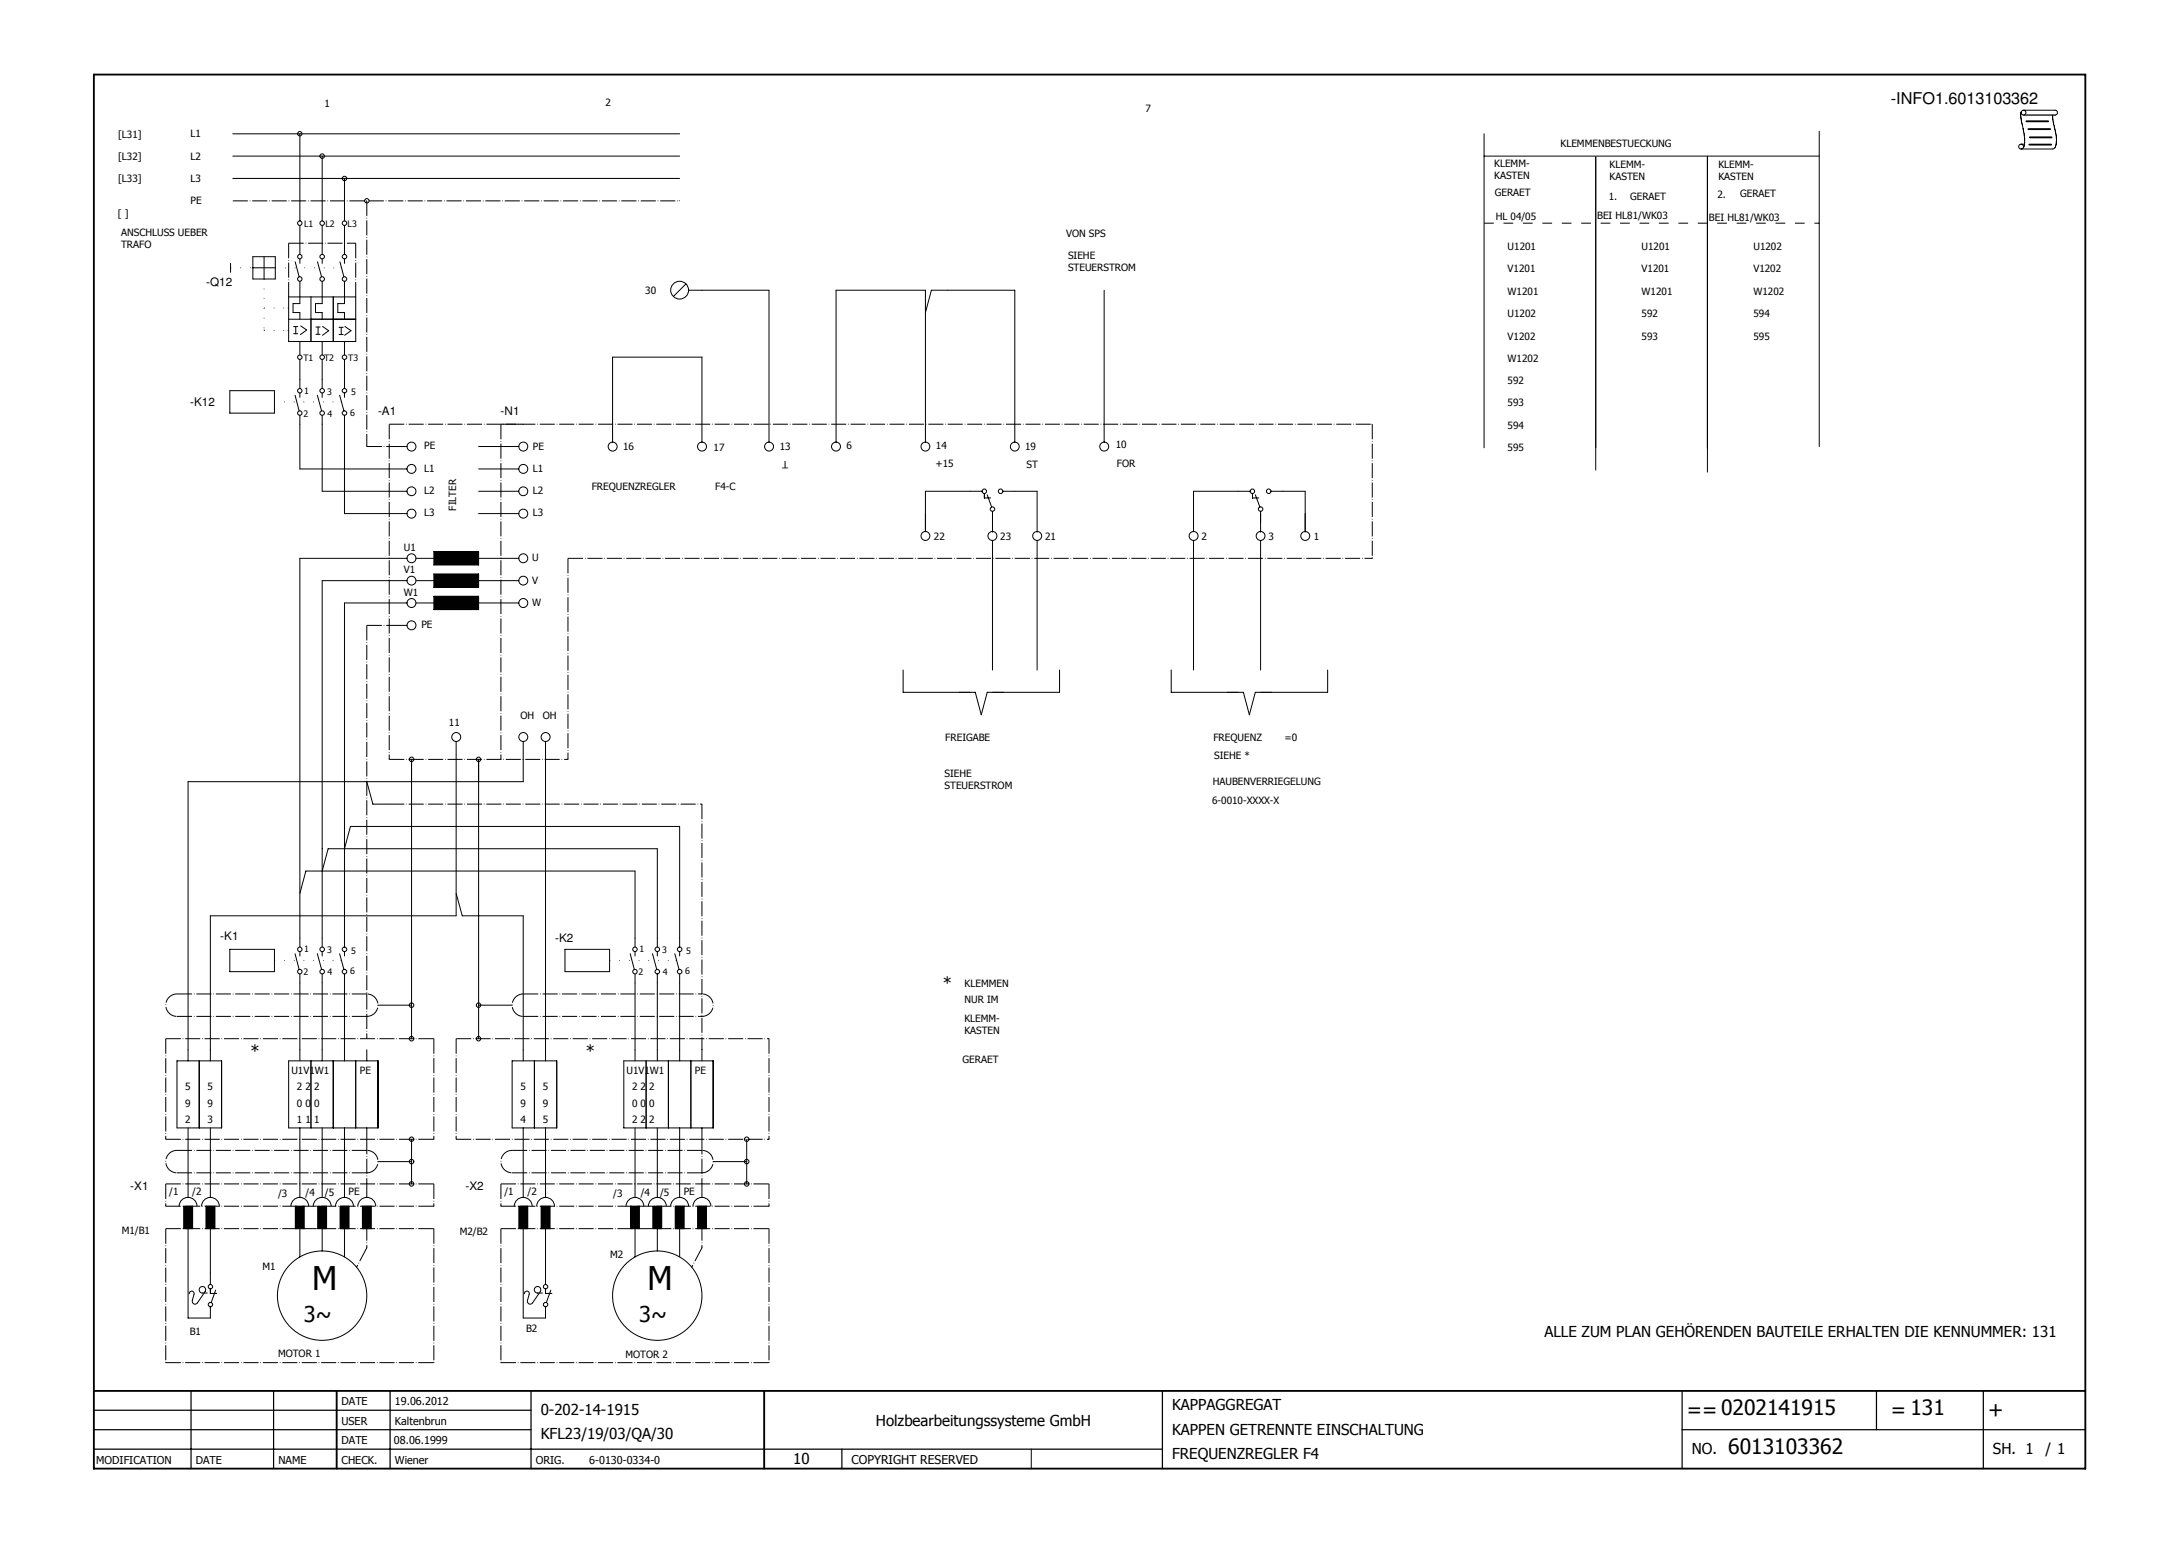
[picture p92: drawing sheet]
<svg xmlns="http://www.w3.org/2000/svg" width="297mm" height="211mm" viewBox="0 0 297 211" stroke-linecap="round" stroke-linejoin="round" font-family="sans-serif">
<defs><g id="words">
<g font-size="4.4">
<text x="42.6" y="175.9">M</text>
<text x="88.3" y="175.9">M</text>
</g>
<g font-size="3">
<text x="41.4" y="180.2">3~</text>
<text x="87.1" y="180.2">3~</text>
</g>
<g font-size="2.9">
<text x="230" y="193.2">==0202141915</text>
<text x="257.8" y="193.2">= 131</text>
<text x="271" y="193.2">+</text>
<text x="235.6" y="198.2">6013103362</text>
</g>
<g font-size="2.3">
<text x="128.5" y="134.9">*</text>
<text x="34.2" y="144.1">*</text>
<text x="79.8" y="144.1">*</text>
</g>
<text font-size="2.2" x="257.8" y="14.2">-INFO1.6013103362</text>
<g font-size="2.1">
<text x="210.5" y="182.3">ALLE ZUM PLAN GEHÖRENDEN BAUTEILE ERHALTEN DIE KENNUMMER: 131</text>
<text x="73.7" y="192.9">0-202-14-1915</text>
<text x="73.7" y="196.2">KFL23/19/03/QA/30</text>
<text x="119.4" y="194.4">Holzbearbeitungssysteme GmbH</text>
<text x="159.8" y="192.2">KAPPAGGREGAT</text>
<text x="159.8" y="195.5">KAPPEN GETRENNTE EINSCHALTUNG</text>
<text x="108.1" y="199.5">10</text>
<text x="159.8" y="198.9">FREQUENZREGLER F4</text>
<text x="230.6" y="198.2">NO.</text>
<text x="271.7" y="198.2">SH. 1</text>
<text x="278.8" y="198.2">/ 1</text>
</g>
<text font-size="1.7" x="116.1" y="199.5">COPYRIGHT RESERVED</text>
<g font-size="1.6">
<text x="28.1" y="39">-Q12</text>
<text x="25.9" y="55.3">-K12</text>
<text x="51.5" y="56.6">-A1</text>
<text x="68.2" y="56.6">-N1</text>
<text x="30" y="128.1">-K1</text>
<text x="75.7" y="128.4">-K2</text>
<text x="17.8" y="162.2">-X1</text>
<text x="63.4" y="162.2">-X2</text>
</g>
<g font-size="1.5">
<text x="46.6" y="191.6">DATE</text>
<text x="53.8" y="191.6">19.06.2012</text>
<text x="46.6" y="194.2">USER</text>
<text x="46.6" y="196.9">DATE</text>
<text x="53.7" y="196.9">08.06.1999</text>
<text x="53.8" y="194.2">Kaltenbrun</text>
<text x="13.1" y="199.5">MODIFICATION</text>
<text x="26.7" y="199.5">DATE</text>
<text x="38" y="199.5">NAME</text>
<text x="46.6" y="199.5">CHECK.</text>
<text x="53.8" y="199.5">Wiener</text>
<text x="73" y="199.5">ORIG.</text>
<text x="80.3" y="199.5">6-0130-0334-0</text>
</g>
<g font-size="1.4">
<text x="44.2" y="14.6">1</text>
<text x="82.6" y="14.4">2</text>
<text x="156.2" y="15.3">7</text>
<text x="16.1" y="18.8">[L31]</text>
<text x="16.1" y="21.8">[L32]</text>
<text x="26" y="18.7">L1</text>
<text x="26" y="21.7">L2</text>
<text x="203.7" y="22.8">KLEMM-</text>
<text x="212.7" y="20.1">KLEMMENBESTUECKUNG</text>
<text x="219.4" y="22.9">KLEMM-</text>
<text x="234.2" y="22.9">KLEMM-</text>
<text x="16" y="29.6">[ ]</text>
<text x="16.1" y="24.8">[L33]</text>
<text x="26" y="24.8">L3</text>
<text x="26" y="27.8">PE</text>
<text x="203.7" y="24.5">KASTEN</text>
<text x="203.8" y="26.7">GERAET</text>
<text x="203.9" y="30">HL 04/05</text>
<text x="217.7" y="29.9">BEI HL81/WK03</text>
<text x="219.3" y="27.3">1.</text>
<text x="219.4" y="24.5">KASTEN</text>
<text x="222.2" y="27.2">GERAET</text>
<text x="234.1" y="27">2.</text>
<text x="234.2" y="24.5">KASTEN</text>
<text x="237.2" y="26.9">GERAET</text>
<text x="16.5" y="32.2">ANSCHLUSS UEBER</text>
<text x="16.5" y="33.9">TRAFO</text>
<text x="145.3" y="32.3">VON SPS</text>
<text x="145.6" y="35.3">SIEHE</text>
<text x="205.5" y="34.1">U1201</text>
<text x="223.8" y="34.1">U1201</text>
<text x="233" y="30.1">BEI HL81/WK03</text>
<text x="239" y="34.1">U1202</text>
<text x="88" y="40">30</text>
<text x="145.6" y="37">STEUERSTROM</text>
<text x="205.5" y="40.2">W1201</text>
<text x="205.5" y="37.1">V1201</text>
<text x="223.8" y="37.1">V1201</text>
<text x="223.8" y="40.2">W1201</text>
<text x="239" y="37.1">V1202</text>
<text x="239" y="40.2">W1202</text>
<text x="205.5" y="43.2">U1202</text>
<text x="205.5" y="46.3">V1202</text>
<text x="223.8" y="43.2">592</text>
<text x="223.8" y="46.3">593</text>
<text x="239" y="43.2">594</text>
<text x="239" y="46.3">595</text>
<text x="205.5" y="49.3">W1202</text>
<text x="205.5" y="52.4">592</text>
<text x="205.5" y="55.4">593</text>
<text x="205.5" y="58.5">594</text>
<text x="57.8" y="61.3">PE</text>
<text x="57.8" y="64.3">L1</text>
<text x="72.6" y="61.3">PE</text>
<text x="72.6" y="64.3">L1</text>
<text x="84.9" y="61.4">16</text>
<text x="97.3" y="61.5">17</text>
<text x="106.3" y="61.3">13</text>
<text x="107.5" y="62.8" transform="rotate(-180 107.5 62.8)">T</text>
<text x="115.4" y="61.2">6</text>
<text x="127.5" y="63.7">+15</text>
<text x="127.6" y="61.2">14</text>
<text x="139.7" y="61.4">19</text>
<text x="139.9" y="63.8">ST</text>
<text x="152.1" y="61.1">10</text>
<text x="152.2" y="63.7">FOR</text>
<text x="205.5" y="61.5">595</text>
<text x="57.8" y="67.3">L2</text>
<text x="57.8" y="70.4">L3</text>
<text x="62.2" y="69.6" transform="rotate(-90 62.2 69.6)">FILTER</text>
<text x="72.6" y="67.4">L2</text>
<text x="72.6" y="70.4">L3</text>
<text x="80.7" y="66.9">FREQUENZREGLER</text>
<text x="97.5" y="66.8">F4-C</text>
<text x="55.1" y="75.1">U1</text>
<text x="72.5" y="76.5">U</text>
<text x="127.3" y="73.7">22</text>
<text x="136.4" y="73.6">23</text>
<text x="142.5" y="73.6">21</text>
<text x="163.8" y="73.6">2</text>
<text x="172.9" y="73.6">3</text>
<text x="179.1" y="73.7">1</text>
<text x="55.1" y="81.2">W1</text>
<text x="55.1" y="78.2">V1</text>
<text x="72.5" y="79.6">V</text>
<text x="72.5" y="82.6">W</text>
<text x="57.4" y="85.7">PE</text>
<text x="61.2" y="98.9">11</text>
<text x="70.9" y="98">OH</text>
<text x="74" y="98">OH</text>
<text x="128.9" y="101">FREIGABE</text>
<text x="165.4" y="101">FREQUENZ</text>
<text x="175.1" y="101">=0</text>
<text x="128.8" y="105.9">SIEHE</text>
<text x="128.8" y="107.5">STEUERSTROM</text>
<text x="165.3" y="106.9">HAUBENVERRIEGELUNG</text>
<text x="165.5" y="103.5">SIEHE *</text>
<text x="165.2" y="109.6">6-0010-XXXX-X</text>
<text x="131.5" y="136.8">NUR IM</text>
<text x="131.5" y="134.6">KLEMMEN</text>
<text x="131.5" y="139.3">KLEMM-</text>
<text x="131.5" y="141">KASTEN</text>
<text x="25.2" y="148.6">5</text>
<text x="28.3" y="148.6">5</text>
<text x="39.7" y="146.4">U1V1W1</text>
<text x="40.5" y="148.6">2 2 2</text>
<text x="49.1" y="146.4">PE</text>
<text x="70.9" y="148.6">5</text>
<text x="74" y="148.6">5</text>
<text x="85.4" y="146.4">U1V1W1</text>
<text x="86.2" y="148.6">2 2 2</text>
<text x="94.7" y="146.4">PE</text>
<text x="131.2" y="144.9">GERAET</text>
<text x="25.2" y="150.9">9</text>
<text x="25.2" y="153.1">2</text>
<text x="28.3" y="150.9">9</text>
<text x="28.3" y="153.1">3</text>
<text x="40.5" y="153.1">1 1 1</text>
<text x="40.5" y="150.9">0 0 0</text>
<text x="70.9" y="153.1">4</text>
<text x="70.9" y="150.9">9</text>
<text x="74" y="153.1">5</text>
<text x="74" y="150.9">9</text>
<text x="86.2" y="153.1">2 2 2</text>
<text x="86.2" y="150.9">0 0 0</text>
<text x="23.1" y="162.9">/1</text>
<text x="26.2" y="162.9">/2</text>
<text x="37.9" y="163.2">/3</text>
<text x="41.7" y="163">/4</text>
<text x="44.3" y="163">/5</text>
<text x="47.5" y="162.9">PE</text>
<text x="68.8" y="162.9">/1</text>
<text x="71.9" y="162.9">/2</text>
<text x="83.6" y="163.2">/3</text>
<text x="87.3" y="163">/4</text>
<text x="90" y="163">/5</text>
<text x="93.2" y="162.9">PE</text>
<text x="16.6" y="168.2">M1/B1</text>
<text x="35.8" y="173.2">M1</text>
<text x="62.7" y="168.3">M2/B2</text>
<text x="83.2" y="171.5">M2</text>
<text x="25.9" y="181.9">B1</text>
<text x="37.9" y="184.9">MOTOR 1</text>
<text x="71.7" y="181.6">B2</text>
<text x="85.3" y="185.2">MOTOR 2</text>
</g>
<g font-size="1.2">
<text x="41.5" y="30.9">L1</text>
<text x="44.4" y="30.9">L2</text>
<text x="47.4" y="30.9">L3</text>
<text x="41.4" y="49.2">T1</text>
<text x="41.5" y="53.7">1</text>
<text x="44.2" y="49.2">T2</text>
<text x="44.6" y="53.8">3</text>
<text x="47.5" y="49.2">T3</text>
<text x="47.9" y="53.9">5</text>
<text x="41.4" y="56.8">2</text>
<text x="44.7" y="56.8">4</text>
<text x="47.7" y="56.7">6</text>
<text x="41.5" y="129.8">1</text>
<text x="44.6" y="129.9">3</text>
<text x="47.9" y="130">5</text>
<text x="87.2" y="129.8">1</text>
<text x="90.3" y="129.9">3</text>
<text x="93.5" y="130">5</text>
<text x="41.4" y="133">2</text>
<text x="44.7" y="133">4</text>
<text x="47.7" y="132.8">6</text>
<text x="87.1" y="133">2</text>
<text x="90.3" y="133">4</text>
<text x="93.4" y="132.8">6</text>
</g>
</g></defs>
<path d="M203 10l-190.4 190.4M12.7 112.2l125.9 88.2" fill="none" stroke="#fff" stroke-width=".14"/>
<path d="M12.8 10.2h271.5v190h-271.5zM12.8 189.6h271.5M45.9 189.6v10.6M104.2 189.6v10.6" fill="none" stroke="#010101" stroke-width=".25"/>
<g fill="none" stroke="#010101" stroke-width=".17">
<path d="M12.8 194.9h59.6M12.8 192.2h59.6M12.8 197.5h145.7M26 189.6v10.6M37.3 189.6v10.6M53.2 189.6v10.6M72.4 189.6v10.6M114.8 197.5v2.7M158.5 189.6v10.6M229.3 194.9h55M229.3 189.6v10.6M255.8 189.6v5.3"/>
<path d="M270.4 189.6v10.6"/>
</g>
<g fill="none" stroke="#010101" stroke-width=".14">
<path d="M93.5 38.7l-1.7 1.7M93.9 39.6h1.8M104.8 57.8v2.5M65.2 67h3.1M65.2 70h3.1M65.2 76.1h3.1M65.2 79.2h3.1M162.7 67h6.1M171.8 70v2.5M171.8 76.1v15.2M65.2 82.2h3.1M171.8 94.4h9.2"/>
<path d="M50 106.6l.8 3h2.3M62.2 121.8l.8 3h2.2M140.6 197.5v2.7"/>
<circle cx="92.7" cy="39.6" r="1.22"/>
<circle cx="104.8" cy="60.9" r=".61"/>
<circle cx="56.1" cy="103.5" r=".31"/>
</g>
<path d="M68.3 161.4v3" fill="none" stroke="#010101" stroke-width=".14" stroke-dasharray="2.1 .3 .1 .3" stroke-linecap="butt"/>
<path d="M68.2 164.3h.1v.2z" fill="#010101"/>
<path d="M24.1 144.6h3.1v9.2h-3.1zM25.6 143.1v1.5M25.6 153.8v1.5" fill="none" stroke="#010101" stroke-width=".14"/>
<path d="M22.6 141.6v13.7" fill="none" stroke="#010101" stroke-width=".14" stroke-dasharray="2.1 .3 .1 .3" stroke-linecap="butt"/>
<path d="M22.6 155.2v.1z" fill="#010101"/>
<path d="M68.3 161.4h36.5" fill="none" stroke="#010101" stroke-width=".14" stroke-dasharray="2.1 .3 .1 .3" stroke-linecap="butt"/>
<path d="M104.7 161.3l.2 .1h-.2z" fill="#010101"/>
<path d="M27.2 144.6h3v9.2h-3zM28.7 143.1v1.5M28.7 153.8v1.5M39.3 144.6h9.2v9.2h-9.2zM40.9 143.1v1.5M40.9 153.8v1.5M42.4 144.6v9.2M43.9 143.1v1.5M43.9 153.8v1.5M45.4 144.6v9.2M47 143.1v1.5M47 153.8v1.5" fill="none" stroke="#010101" stroke-width=".14"/>
<path d="M68.3 164.4h36.5" fill="none" stroke="#010101" stroke-width=".14" stroke-dasharray="2.1 .3 .1 .3" stroke-linecap="butt"/>
<path d="M104.7 164.4l.2 .1h-.2z" fill="#010101"/>
<path d="M174.9 67h3" fill="none" stroke="#010101" stroke-width=".14"/>
<path d="M22.6 141.6h36.5" fill="none" stroke="#010101" stroke-width=".14" stroke-dasharray="2.1 .3 .1 .3" stroke-linecap="butt"/>
<path d="M59 141.6h.2h-.2z" fill="#010101"/>
<path d="M68.3 167.5v18.2" fill="none" stroke="#010101" stroke-width=".14" stroke-dasharray="2.1 .3 .1 .3" stroke-linecap="butt"/>
<path d="M68.2 185.6h.1v.2z" fill="#010101"/>
<path d="M48.5 144.6h3v9.2h-3zM50 143.1v1.5M50 153.8v1.5" fill="none" stroke="#010101" stroke-width=".14"/>
<path d="M22.6 155.3h36.5" fill="none" stroke="#010101" stroke-width=".14" stroke-dasharray="2.1 .3 .1 .3" stroke-linecap="butt"/>
<path d="M59 155.2l.2 .1h-.2z" fill="#010101"/>
<path d="M68.3 185.7h36.5" fill="none" stroke="#010101" stroke-width=".14" stroke-dasharray="2.1 .3 .1 .3" stroke-linecap="butt"/>
<path d="M104.7 185.7l.2 .1h-.2z" fill="#010101"/>
<path d="M177.9 67v5.5M72.9 144.6h3v9.2h-3zM74.4 143.1v1.5M74.4 153.8v1.5" fill="none" stroke="#010101" stroke-width=".14"/>
<path d="M22.6 161.4v3" fill="none" stroke="#010101" stroke-width=".14" stroke-dasharray="2.1 .3 .1 .3" stroke-linecap="butt"/>
<path d="M22.6 164.3v.2z" fill="#010101"/>
<path d="M22.6 161.4h36.5" fill="none" stroke="#010101" stroke-width=".14" stroke-dasharray="2.1 .3 .1 .3" stroke-linecap="butt"/>
<path d="M59 161.3l.2 .1h-.2z" fill="#010101"/>
<path d="M69.8 144.6h3.1v9.2h-3.1zM71.3 143.1v1.5M71.3 153.8v1.5M85 144.6h9.2v9.2h-9.2zM86.6 143.1v1.5M86.6 153.8v1.5M88.1 144.6v9.2M89.6 143.1v1.5M89.6 153.8v1.5M91.1 144.6v9.2M92.6 143.1v1.5M92.6 153.8v1.5" fill="none" stroke="#010101" stroke-width=".14"/>
<path d="M22.6 164.4h36.5" fill="none" stroke="#010101" stroke-width=".14" stroke-dasharray="2.1 .3 .1 .3" stroke-linecap="butt"/>
<path d="M59 164.4l.2 .1h-.2z" fill="#010101"/>
<path d="M69.8 156.8h25.9" fill="none" stroke="#010101" stroke-width=".14" stroke-dasharray="2.1 .3 .1 .3" stroke-linecap="butt"/>
<path d="M95.6 156.8h.1l-.1 .1z" fill="#010101"/>
<path d="M181 91.3v3.1M94.2 144.6h3v9.2h-3zM95.7 143.1v1.5M95.7 153.8v1.5" fill="none" stroke="#010101" stroke-width=".14"/>
<path d="M69.8 156.8a1.53 1.53 0 0 0-1.5 1.5 1.53 1.53 0 0 0 1.5 1.6M22.6 167.5v18.2" fill="none" stroke="#010101" stroke-width=".14" stroke-dasharray="2.1 .3 .1 .3" stroke-linecap="butt"/>
<path d="M22.6 185.6v.2z" fill="#010101"/>
<path d="M187.1 57.8v18.3" fill="none" stroke="#010101" stroke-width=".14" stroke-dasharray="2.1 .3 .1 .3" stroke-linecap="butt"/>
<path d="M187 76h.1v.1z" fill="#010101"/>
<path d="M22.6 185.7h36.5" fill="none" stroke="#010101" stroke-width=".14" stroke-dasharray="2.1 .3 .1 .3" stroke-linecap="butt"/>
<path d="M59 185.7l.2 .1h-.2z" fill="#010101"/>
<path d="M202.3 18.2v42.8M202.3 21.3h45.7M71.3 103.5v3.1" fill="none" stroke="#010101" stroke-width=".14"/>
<path d="M202.3 30.4h45.7" fill="none" stroke="#010101" stroke-width=".14" stroke-dasharray="1.3 1.3" stroke-linecap="butt"/>
<path d="M247.9 30.4h.1l-.1 .1z" fill="#010101"/>
<path d="M71.3 135.5h24.4" fill="none" stroke="#010101" stroke-width=".14" stroke-dasharray="2.1 .3 .1 .3" stroke-linecap="butt"/>
<path d="M95.6 135.5h.1h-.1z" fill="#010101"/>
<path d="M24.1 135.5h25.9" fill="none" stroke="#010101" stroke-width=".14" stroke-dasharray="2.1 .3 .1 .3" stroke-linecap="butt"/>
<path d="M49.9 135.5h.1h-.1z" fill="#010101"/>
<path d="M24.1 135.5a1.53 1.53 0 0 0-1.5 1.5 1.53 1.53 0 0 0 1.5 1.6M71.3 135.5a1.53 1.53 0 0 0-1.5 1.5 1.53 1.53 0 0 0 1.5 1.6M24.1 156.8h25.9" fill="none" stroke="#010101" stroke-width=".14" stroke-dasharray="2.1 .3 .1 .3" stroke-linecap="butt"/>
<path d="M71.3 124.8v18.3" fill="none" stroke="#010101" stroke-width=".14"/>
<path d="M49.9 156.8h.2l-.2 .1z" fill="#010101"/>
<g fill="none" stroke="#010101" stroke-width=".14">
<path d="M217.5 21.4v42.7M71.3 106.6h-45.7v36.5M74.4 103.5v39.6M62.2 124.8h-33.5v18.3M25.6 155.3v6.1M28.7 155.3v6.1M71.3 155.3v6.1M74.4 155.3v6.1M25.6 167.5v12.2h3.1M28.3 176.3h-.7a.45 .45 0 0 1-.4-.6 .45 .45 0 0 1 .6-.3 .45 .45 0 0 1 .2 .7l-1.1 1.5a.39 .39 0 0 1-.5 .1 .39 .39 0 0 1-.2-.4l.2-.9a.33 .33 0 0 0-.2-.4 .33 .33 0 0 0-.4 .4M28.7 167.5v6.1M71.3 167.5v12.2h3.1"/>
<path d="M73.9 176.3h-.6a.45 .45 0 0 1-.5-.6 .45 .45 0 0 1 .7-.3 .45 .45 0 0 1 .1 .7l-1 1.5a.39 .39 0 0 1-.5 .1 .39 .39 0 0 1-.2-.4l.2-.9a.33 .33 0 0 0-.2-.4 .33 .33 0 0 0-.4 .4M74.4 167.5v6.1"/>
</g>
<path d="M77.4 76.1h109.7M24.1 156.8a1.53 1.53 0 0 0-1.5 1.5 1.53 1.53 0 0 0 1.5 1.6" fill="none" stroke="#010101" stroke-width=".14" stroke-dasharray="2.1 .3 .1 .3" stroke-linecap="butt"/>
<path d="M186.9 76.1h.2h-.2z" fill="#010101"/>
<path d="M31.7 18.2h60.9" fill="none" stroke="#010101" stroke-width=".14"/>
<path d="M77.4 76.1v27.4" fill="none" stroke="#010101" stroke-width=".14" stroke-dasharray="2.1 .3 .1 .3" stroke-linecap="butt"/>
<path d="M77.4 103.4h.1l-.1 .2z" fill="#010101"/>
<path d="M31.7 21.3h60.9M31.7 24.3h60.9M232.8 21.3v43.1" fill="none" stroke="#010101" stroke-width=".14"/>
<path d="M31.7 27.4h60.9" fill="none" stroke="#010101" stroke-width=".14" stroke-dasharray="2.1 .3 .1 .3" stroke-linecap="butt"/>
<path d="M92.5 27.3l.2 .1h-.2z" fill="#010101"/>
<g fill="none" stroke="#010101" stroke-width=".14">
<path d="M40.9 18.2v9.2M248 17.9v43M43.9 21.3v6.1M31.3 53.3h6.1M40.9 57.8v6.1h12.2M95.7 48.7h-12.2v9.1M40.9 76.1v51.8M86.6 118.7v9.2M89.6 115.7v12.2M40.9 134v9.1M86.6 134v9.1M40.9 155.3v6.1"/>
<path d="M86.6 155.3v6.1"/>
<circle cx="40.9" cy="18.2" r=".3"/>
<circle cx="43.9" cy="21.3" r=".31"/>
<circle cx="47" cy="24.3" r=".31"/>
<circle cx="40.9" cy="53.3" r=".3"/>
<circle cx="43.9" cy="53.3" r=".31"/>
</g>
<path d="M37.4 54.8h9.2" fill="none" stroke="#010101" stroke-width=".14" stroke-dasharray=".1 1.2 .1 1.2" stroke-linecap="butt"/>
<path d="M46.4 54.7l.2 .1h-.2z" fill="#010101"/>
<g fill="none" stroke="#010101" stroke-width=".14">
<path d="M40.9 38.3v2.2M43.9 38.3v2.2M31.3 53.3v3h6.1v-3M40.2 53.9l.6 2.1M40.3 44.5v1M40.9 51.7v1.3M40.9 53.6v.6M40.9 56.6v1.2M43.1 44.6h.5M43.3 53.9l.5 2.1M43.9 51.7v1.3M43.9 53.6v.6"/>
<path d="M43.9 56.6v1.2M46 42.6h1M46.3 53.9l.6 2.1M47 49v4M47 53.6v.6M47 56.6v1.2M48.5 43.5v3.1h-3.1M43.9 67h9.2M89.6 134v9.1"/>
<circle cx="47" cy="38" r=".31"/>
<circle cx="40.9" cy="56.3" r=".3"/>
<circle cx="43.9" cy="56.3" r=".31"/>
<circle cx="47" cy="56.3" r=".31"/>
<circle cx="47" cy="53.3" r=".31"/>
</g>
<path d="M39.3 33.2h9.2" fill="none" stroke="#010101" stroke-width=".14" stroke-dasharray="2.1 .3 .1 .3" stroke-linecap="butt"/>
<path d="M48.4 33.1l.1 .1h-.1z" fill="#010101"/>
<path d="M31.4 36.5h3.1" fill="none" stroke="#010101" stroke-width=".14" stroke-dasharray=".1 1.2 .1 1.2" stroke-linecap="butt"/>
<path d="M34.4 36.5h.1h-.1z" fill="#010101"/>
<g fill="none" stroke="#010101" stroke-width=".14">
<path d="M31.4 35.9v1.2M34.5 36.5h3M34.5 35v3M43.9 35.3v.6M47 35.3v.6M39.3 43.5v3.1h3.1M40 45.5h.6M40 44.5h.6M40.9 49v2.7M41.8 45l-.8 .6M42.4 40.5v3h3M43 42.6h.9"/>
<path d="M43 41.4h.9M43.9 49v2.7M45.4 40.5v6.1M46 41.4h1M48.5 40.5v3"/>
<circle cx="40.9" cy="38" r=".3"/>
<circle cx="43.9" cy="38" r=".31"/>
</g>
<path d="M48.5 33.2v7.3" fill="none" stroke="#010101" stroke-width=".14" stroke-dasharray="2.1 .3 .1 .3" stroke-linecap="butt"/>
<path d="M48.5 40.3v.2z" fill="#010101"/>
<g fill="none" stroke="#010101" stroke-width=".14">
<path d="M40.9 35.3v.6M42.4 40.5h3M43 41.4v1.2M45.4 43.5v3.1M46 41.4v1.2M47.9 45.1l-.9 .6"/>
<circle cx="43.9" cy="35" r=".31"/>
<circle cx="47" cy="35" r=".31"/>
<circle cx="43.9" cy="48.7" r=".31"/>
<circle cx="47" cy="48.7" r=".31"/>
</g>
<path d="M36 45h3.3" fill="none" stroke="#010101" stroke-width=".14" stroke-dasharray=".1 1.2 .1 1.2" stroke-linecap="butt"/>
<path d="M39.2 45h.2l-.2 .1z" fill="#010101"/>
<g fill="none" stroke="#010101" stroke-width=".14">
<path d="M34.5 35h3M46.3 35.7l.6 2M47 30.7v4M39.3 43.5h9.2M39.9 42.6h1M41 44.4l.8 .6M44 44.5l.8 .6-.8 .6M45.4 40.5v3M47 46.6v1.8M47 44.5l.9 .6"/>
<circle cx="40.9" cy="35" r=".3"/>
<circle cx="40.9" cy="48.7" r=".3"/>
</g>
<path d="M36 38v7" fill="none" stroke="#010101" stroke-width=".14" stroke-dasharray=".1 1.2 .1 1.2" stroke-linecap="butt"/>
<path d="M36 44.9v.2z" fill="#010101"/>
<path d="M37.5 36.5h9.1" fill="none" stroke="#010101" stroke-width=".14" stroke-dasharray=".1 1.2 .1 1.2" stroke-linecap="butt"/>
<path d="M46.4 36.5h.2h-.2z" fill="#010101"/>
<g fill="none" stroke="#010101" stroke-width=".14">
<path d="M40.2 35.7l.6 2M40.9 30.7v4M43.3 35.7l.5 2M43.9 30.7v4M39.3 40.5v3M40.9 41.4h-1v1.2M40.9 46.6v1.8M42.4 43.5v3.1h3M43.9 46.6v1.8M45.4 40.5h3.1M46.5 44.6v1M47 42.6v.9"/>
<circle cx="47" cy="30.4" r=".31"/>
</g>
<path d="M36 42h3.3" fill="none" stroke="#010101" stroke-width=".14" stroke-dasharray=".1 1.2 .1 1.2" stroke-linecap="butt"/>
<path d="M39.2 41.9l.2 .1h-.2z" fill="#010101"/>
<g fill="none" stroke="#010101" stroke-width=".14">
<path d="M36 35v3M37.5 35v3M40.9 27.4v2.7M47 27.4v2.7M47 38.3v3.1M39.3 40.5h3.1M40.9 42.6v.9M42.4 43.5v3.1M43.4 44.6v1M43.9 42.6v.9M46.2 45.6h.6M46.2 44.6h.6"/>
<circle cx="40.9" cy="30.4" r=".3"/>
<circle cx="43.9" cy="30.4" r=".31"/>
</g>
<path d="M39.3 33.2v7.3" fill="none" stroke="#010101" stroke-width=".14" stroke-dasharray="2.1 .3 .1 .3" stroke-linecap="butt"/>
<path d="M39.3 40.3h.1l-.1 .2z" fill="#010101"/>
<g fill="none" stroke="#010101" stroke-width=".14">
<path d="M34.5 38h3M43.9 27.4v2.7M40.9 40.5v.9M43.1 45.6h.5M43.9 40.5v.9M43.9 57.8v9.2M83.5 57.8v2.5M95.7 57.8v2.5M43.9 79.2v48.7M43.9 118.7h42.7M50 112.7h42.6v15.2M89.6 155.3v6.1"/>
<circle cx="50" cy="27.4" r=".3"/>
<circle cx="83.5" cy="60.9" r=".61"/>
<circle cx="95.7" cy="60.9" r=".61"/>
</g>
<path d="M50 170.1l-1.4 2.6" fill="none" stroke="#010101" stroke-width=".14" stroke-dasharray="2.1 .3 .1 .3" stroke-linecap="butt"/>
<path d="M48.6 172.6h.1l-.1 .2z" fill="#010101"/>
<g fill="none" stroke="#010101" stroke-width=".14">
<path d="M40.9 167.5v3.8M43.9 167.5v3"/>
<circle cx="43.9" cy="176.6" r="6.1"/>
</g>
<path d="M50 164.4v5.7" fill="none" stroke="#010101" stroke-width=".14" stroke-dasharray="2.1 .3 .1 .3" stroke-linecap="butt"/>
<path d="M50 170h.1l-.1 .1z" fill="#010101"/>
<path d="M43.9 134v9.1M47 167.5v3.8M49.4 164.4h1.2v3.1h-1.2z" fill="none" stroke="#010101" stroke-width=".14"/>
<path d="M49.4 164.4h1.2v3.1h-1.2z" fill="#010101"/>
<path d="M92.6 134v9.1M43.9 155.3v6.1M45.7 164.4a1.22 1.22 0 0 1 1.3-1.2 1.22 1.22 0 0 1 1.2 1.2M46.4 164.4h1.2v3.1h-1.2zM47 161.4v1.8M48.8 164.4a1.22 1.22 0 0 1 1.2-1.2 1.22 1.22 0 0 1 1.2 1.2M50 161.4v1.8" fill="none" stroke="#010101" stroke-width=".14"/>
<path d="M46.4 164.4h1.2v3.1h-1.2z" fill="#010101"/>
<path d="M92.6 155.3v6.1M43.3 164.4h1.2v3.1h-1.2zM43.9 161.4v1.8" fill="none" stroke="#010101" stroke-width=".14"/>
<path d="M43.3 164.4h1.2v3.1h-1.2z" fill="#010101"/>
<g fill="none" stroke="#010101" stroke-width=".14">
<path d="M275.5 15.3a6.9 6.9 0 0 0 .3 2.4v.2a3.6 3.6 0 0 1 0 2.2M275.5 19.7h.5M275.8 15h4.3a.33 .33 0 0 1 .4 .4 .33 .33 0 0 1-.4 .3M279.8 15.7l.2 1.2a5.3 5.3 0 0 1 .1 3.2l-.3 .2h-4.3M40.3 164.4h1.2v3.1h-1.2zM42.7 164.4a1.22 1.22 0 0 1 1.2-1.2 1.22 1.22 0 0 1 1.2 1.2"/>
<circle cx="275.5" cy="20" r=".33"/>
<circle cx="275.8" cy="15.4" r=".33"/>
</g>
<path d="M275.9 15.7h4.3" fill="none" stroke="#010101" stroke-width=".17"/>
<path d="M276.2 16.5h3M276.5 17.6h3M276.6 19.7h3M276.7 18.7h3" fill="none" stroke="#010101" stroke-width=".25"/>
<path d="M40.3 164.4h1.2v3.1h-1.2z" fill="#010101"/>
<g fill="none" stroke="#010101" stroke-width=".14">
<path d="M47 24.3v3.1M47 57.8v12.2M95.7 48.7v9.1M39.7 164.4a1.21 1.21 0 0 1 1.2-1.2 1.21 1.21 0 0 1 1.2 1.2M40.9 161.4v1.8"/>
<circle cx="56.1" cy="158.3" r=".31"/>
</g>
<path d="M71.3 138.6h24.4M95.7 138.6a1.53 1.53 0 0 0 1.5-1.6 1.53 1.53 0 0 0-1.5-1.5" fill="none" stroke="#010101" stroke-width=".14" stroke-dasharray="2.1 .3 .1 .3" stroke-linecap="butt"/>
<path d="M95.6 138.5l.1 .1h-.1z" fill="#010101"/>
<g fill="none" stroke="#010101" stroke-width=".14">
<path d="M47 70h6.1M28.1 164.4h1.2v3.1h-1.2z"/>
<circle cx="56.1" cy="161.4" r=".31"/>
</g>
<path d="M28.1 164.4h1.2v3.1h-1.2z" fill="#010101"/>
<path d="M27.5 164.4a1.21 1.21 0 0 1 1.2-1.2 1.21 1.21 0 0 1 1.2 1.2M28.7 161.4v1.8" fill="none" stroke="#010101" stroke-width=".14"/>
<path d="M95.7 109.6v33.5" fill="none" stroke="#010101" stroke-width=".14" stroke-dasharray="2.1 .3 .1 .3" stroke-linecap="butt"/>
<path d="M95.6 143h.1v.1z" fill="#010101"/>
<path d="M47 82.2v30.5M24.4 164.4a1.22 1.22 0 0 1 1.2-1.2 1.22 1.22 0 0 1 1.3 1.2M25 164.4h1.3v3.1h-1.3zM25.6 161.4v1.8" fill="none" stroke="#010101" stroke-width=".14"/>
<path d="M25 164.4h1.3v3.1h-1.3z" fill="#010101"/>
<g fill="none" stroke="#010101" stroke-width=".14">
<path d="M47 115.7h42.6M47 112.7v15.2M71.3 101.1v2.4"/>
<circle cx="71.3" cy="100.5" r=".61"/>
</g>
<path d="M69.8 159.9h25.9M95.7 159.9a1.53 1.53 0 0 0 1.5-1.6 1.53 1.53 0 0 0-1.5-1.5" fill="none" stroke="#010101" stroke-width=".14" stroke-dasharray="2.1 .3 .1 .3" stroke-linecap="butt"/>
<path d="M95.6 159.8l.1 .1h-.1z" fill="#010101"/>
<path d="M95.7 164.4v5.7" fill="none" stroke="#010101" stroke-width=".14" stroke-dasharray="2.1 .3 .1 .3" stroke-linecap="butt"/>
<path d="M95.6 170h.1v.1z" fill="#010101"/>
<path d="M92.6 167.5v3.8" fill="none" stroke="#010101" stroke-width=".14"/>
<path d="M95.7 170.1l-1.4 2.6" fill="none" stroke="#010101" stroke-width=".14" stroke-dasharray="2.1 .3 .1 .3" stroke-linecap="butt"/>
<path d="M94.3 172.6h.1l-.1 .2z" fill="#010101"/>
<g fill="none" stroke="#010101" stroke-width=".14">
<path d="M47 134v9.1M86.6 167.5v3.8M89.6 167.5v3"/>
<circle cx="89.6" cy="176.6" r="6.1"/>
</g>
<path d="M95.7 155.3v6.1" fill="none" stroke="#010101" stroke-width=".14" stroke-dasharray="2.1 .3 .1 .3" stroke-linecap="butt"/>
<path d="M95.6 161.3h.1v.1z" fill="#010101"/>
<path d="M97.2 158.3h4.6M95.1 164.4h1.2v3.1h-1.2z" fill="none" stroke="#010101" stroke-width=".14"/>
<path d="M95.1 164.4h1.2v3.1h-1.2z" fill="#010101"/>
<path d="M47 155.3v6.1M91.4 164.4a1.22 1.22 0 0 1 1.2-1.2 1.22 1.22 0 0 1 1.3 1.2M92 164.4h1.3v3.1h-1.3zM94.5 164.4a1.22 1.22 0 0 1 1.2-1.2 1.22 1.22 0 0 1 1.2 1.2M95.7 161.4v1.8" fill="none" stroke="#010101" stroke-width=".14"/>
<path d="M92 164.4h1.3v3.1h-1.3z" fill="#010101"/>
<path d="M92.6 161.4v1.8" fill="none" stroke="#010101" stroke-width=".14"/>
<path d="M50 27.4v33.5" fill="none" stroke="#010101" stroke-width=".14" stroke-dasharray="2.1 .3 .1 .3" stroke-linecap="butt"/>
<path d="M50 60.8h.1l-.1 .1z" fill="#010101"/>
<path d="M89 164.4h1.2v3.1h-1.2z" fill="none" stroke="#010101" stroke-width=".14"/>
<path d="M89 164.4h1.2v3.1h-1.2z" fill="#010101"/>
<path d="M88.4 164.4a1.22 1.22 0 0 1 1.2-1.2 1.22 1.22 0 0 1 1.2 1.2M89.6 161.4v1.8" fill="none" stroke="#010101" stroke-width=".14"/>
<path d="M50 60.9h3.1" fill="none" stroke="#010101" stroke-width=".14" stroke-dasharray="2.1 .3 .1 .3" stroke-linecap="butt"/>
<path d="M52.9 60.8l.2 .1h-.2z" fill="#010101"/>
<path d="M101.8 155.3v6.1M85.3 164.4a1.21 1.21 0 0 1 1.3-1.2 1.21 1.21 0 0 1 1.2 1.2M85.9 164.4h1.3v3.1h-1.3z" fill="none" stroke="#010101" stroke-width=".14"/>
<path d="M85.9 164.4h1.3v3.1h-1.3z" fill="#010101"/>
<path d="M95.7 39.6h9.1M86.6 161.4v1.8" fill="none" stroke="#010101" stroke-width=".14"/>
<path d="M50 85.3v56.3" fill="none" stroke="#010101" stroke-width=".14" stroke-dasharray="2.1 .3 .1 .3" stroke-linecap="butt"/>
<path d="M50 141.5h.1l-.1 .1z" fill="#010101"/>
<g fill="none" stroke="#010101" stroke-width=".14">
<path d="M104.8 39.6v18.2"/>
<circle cx="101.8" cy="158.3" r=".31"/>
<circle cx="101.8" cy="161.4" r=".31"/>
</g>
<path d="M24.1 138.6h25.9M50 138.6a1.53 1.53 0 0 0 1.5-1.6 1.53 1.53 0 0 0-1.5-1.5" fill="none" stroke="#010101" stroke-width=".14" stroke-dasharray="2.1 .3 .1 .3" stroke-linecap="butt"/>
<path d="M49.9 138.5l.2 .1h-.2z" fill="#010101"/>
<path d="M104.8 141.6v13.7" fill="none" stroke="#010101" stroke-width=".14" stroke-dasharray="2.1 .3 .1 .3" stroke-linecap="butt"/>
<path d="M104.8 155.2h.1l-.1 .1z" fill="#010101"/>
<path d="M73.8 164.4h1.2v3.1h-1.2z" fill="none" stroke="#010101" stroke-width=".14"/>
<path d="M73.8 164.4h1.2v3.1h-1.2z" fill="#010101"/>
<path d="M73.2 164.4a1.21 1.21 0 0 1 1.2-1.2 1.21 1.21 0 0 1 1.2 1.2M74.4 161.4v1.8" fill="none" stroke="#010101" stroke-width=".14"/>
<path d="M50 159.9a1.53 1.53 0 0 0 1.5-1.6 1.53 1.53 0 0 0-1.5-1.5M104.8 161.4v3" fill="none" stroke="#010101" stroke-width=".14" stroke-dasharray="2.1 .3 .1 .3" stroke-linecap="butt"/>
<path d="M104.8 164.3h.1l-.1 .2z" fill="#010101"/>
<path d="M70.7 164.4h1.2v3.1h-1.2z" fill="none" stroke="#010101" stroke-width=".14"/>
<path d="M70.7 164.4h1.2v3.1h-1.2z" fill="#010101"/>
<path d="M70.1 164.4a1.22 1.22 0 0 1 1.2-1.2 1.22 1.22 0 0 1 1.2 1.2M71.3 161.4v1.8" fill="none" stroke="#010101" stroke-width=".14"/>
<path d="M24.1 159.9h25.9" fill="none" stroke="#010101" stroke-width=".14" stroke-dasharray="2.1 .3 .1 .3" stroke-linecap="butt"/>
<path d="M49.9 159.8l.2 .1h-.2z" fill="#010101"/>
<path d="M68.3 167.5h36.5" fill="none" stroke="#010101" stroke-width=".14" stroke-dasharray="2.1 .3 .1 .3" stroke-linecap="butt"/>
<path d="M104.7 167.4l.2 .1h-.2z" fill="#010101"/>
<g fill="none" stroke="#010101" stroke-width=".14">
<path d="M74.4 101.1v2.4"/>
<circle cx="74.4" cy="100.5" r=".61"/>
</g>
<path d="M104.8 167.5v18.2" fill="none" stroke="#010101" stroke-width=".14" stroke-dasharray="2.1 .3 .1 .3" stroke-linecap="butt"/>
<path d="M104.8 185.6h.1v.2z" fill="#010101"/>
<g fill="none" stroke="#010101" stroke-width=".14">
<path d="M135.3 73.7v2.4"/>
<circle cx="135.3" cy="73.1" r=".61"/>
</g>
<path d="M50 155.3v6.1" fill="none" stroke="#010101" stroke-width=".14" stroke-dasharray="2.1 .3 .1 .3" stroke-linecap="butt"/>
<path d="M50 161.3h.1l-.1 .1z" fill="#010101"/>
<g fill="none" stroke="#010101" stroke-width=".14">
<path d="M114 39.6h12.2M126.2 70v2.4M132.3 67h1.6M134.2 67.3v.6h.8M134.6 67.5l.6 1.6M135.3 69.7v1.5M136.7 67h1.6M136.8 94.4h-2.2l-.8 3M51.5 137h4.6M51.5 158.3h4.6"/>
<circle cx="126.1" cy="73.1" r=".6"/>
<circle cx="134.2" cy="67" r=".3"/>
<circle cx="135.3" cy="69.4" r=".31"/>
<circle cx="136.4" cy="67" r=".31"/>
</g>
<path d="M53.1 57.8h18.2" fill="none" stroke="#010101" stroke-width=".14" stroke-dasharray="2.1 .3 .1 .3" stroke-linecap="butt"/>
<path d="M71.2 57.8h.2l-.2 .1z" fill="#010101"/>
<path d="M114 39.6v18.2" fill="none" stroke="#010101" stroke-width=".14"/>
<path d="M53.1 57.8v45.7" fill="none" stroke="#010101" stroke-width=".14" stroke-dasharray="2.1 .3 .1 .3" stroke-linecap="butt"/>
<path d="M53 103.4h.1v.1z" fill="#010101"/>
<g fill="none" stroke="#010101" stroke-width=".14">
<path d="M114 57.8v2.5M126.2 57.8v2.5M40.9 76.1h12.2M43.9 79.2h9.2M141.4 73.7v2.4M47 82.2h6.1M123.1 91.3v3.1h9.9l.8 3"/>
<circle cx="114" cy="60.9" r=".61"/>
<circle cx="126.1" cy="60.9" r=".6"/>
<circle cx="141.4" cy="73.1" r=".61"/>
</g>
<path d="M50 85.3h3.1" fill="none" stroke="#010101" stroke-width=".14" stroke-dasharray="2.1 .3 .1 .3" stroke-linecap="butt"/>
<path d="M52.9 85.2l.2 .1h-.2z" fill="#010101"/>
<g fill="none" stroke="#010101" stroke-width=".14">
<path d="M126.2 39.6v18.2M150.5 57.8v2.5M126.2 67v5.5"/>
<circle cx="150.5" cy="60.9" r=".61"/>
</g>
<path d="M53.1 103.5h24.3" fill="none" stroke="#010101" stroke-width=".14" stroke-dasharray="2.1 .3 .1 .3" stroke-linecap="butt"/>
<path d="M77.3 103.5h.2l-.2 .1z" fill="#010101"/>
<g fill="none" stroke="#010101" stroke-width=".14">
<path d="M138.3 57.8v2.5"/>
<circle cx="138.3" cy="60.9" r=".6"/>
</g>
<path d="M53.1 109.6h42.6" fill="none" stroke="#010101" stroke-width=".14" stroke-dasharray="2.1 .3 .1 .3" stroke-linecap="butt"/>
<path d="M95.6 109.6h.1l-.1 .1z" fill="#010101"/>
<g fill="none" stroke="#010101" stroke-width=".14">
<path d="M129.2 39.6h-2.2l-.8 3M53.1 67h2.4M53.1 76.1h2.4M53.1 60.9h2.4M53.1 79.2h2.4M53.1 63.9h2.4M53.1 70h2.4M56.7 76.1h2.4M56.7 79.2h2.4M59.1 75.2h6.1v1.8h-6.1zM126.2 67h6.1M135.3 70v2.5"/>
<path d="M135.3 76.1v15.2M162.7 73.7v2.4M168.8 67h1.6M170.7 67.3v.6h.9M171.1 67.5l.6 1.6M171.8 69.7v1.5M171.8 73.7v2.4M173.3 67h1.6M177.9 70v2.4M53.1 82.2h2.4M53.1 85.3h2.4M56.7 82.2h2.4"/>
<path d="M135.3 94.4h9.1M167.3 94.4h2.2l.8 3 .8-3h2.3M56.1 103.5v38.1M56.1 155.3v6.1"/>
<circle cx="56.1" cy="76.1" r=".61"/>
<circle cx="56.1" cy="63.9" r=".61"/>
<circle cx="56.1" cy="70" r=".61"/>
<circle cx="56.1" cy="60.9" r=".61"/>
<circle cx="56.1" cy="67" r=".6"/>
<circle cx="56.1" cy="79.2" r=".6"/>
<circle cx="162.7" cy="73.1" r=".61"/>
<circle cx="170.7" cy="67" r=".3"/>
<circle cx="171.8" cy="73.1" r=".6"/>
<circle cx="171.8" cy="69.4" r=".31"/>
<circle cx="172.9" cy="67" r=".31"/>
<circle cx="177.9" cy="73.1" r=".61"/>
<circle cx="56.1" cy="85.2" r=".61"/>
<circle cx="56.1" cy="82.2" r=".61"/>
</g>
<path d="M59.1 75.2h6.1v1.8h-6.1z" fill="#010101"/>
<g fill="none" stroke="#010101" stroke-width=".14">
<path d="M129.2 39.6h9.1v18.2M59.1 78.2h6.1v1.9h-6.1zM68.3 79.2h2.4M68.3 82.2h2.4"/>
<circle cx="71.3" cy="79.2" r=".61"/>
<circle cx="71.3" cy="82.2" r=".61"/>
</g>
<path d="M59.1 78.2h6.1v1.9h-6.1z" fill="#010101"/>
<path d="M138.3 67h3.1M59.1 81.3h6.1v1.8h-6.1z" fill="none" stroke="#010101" stroke-width=".14"/>
<path d="M59.1 81.3h6.1v1.8h-6.1z" fill="#010101"/>
<g fill="none" stroke="#010101" stroke-width=".14">
<path d="M68.3 76.1h2.4"/>
<circle cx="71.3" cy="76.1" r=".61"/>
</g>
<path d="M59.1 141.6v13.7" fill="none" stroke="#010101" stroke-width=".14" stroke-dasharray="2.1 .3 .1 .3" stroke-linecap="butt"/>
<path d="M59.1 155.2h.1l-.1 .1z" fill="#010101"/>
<g fill="none" stroke="#010101" stroke-width=".14">
<path d="M68.3 70h2.4"/>
<circle cx="71.3" cy="70" r=".61"/>
</g>
<path d="M59.1 161.4v3" fill="none" stroke="#010101" stroke-width=".14" stroke-dasharray="2.1 .3 .1 .3" stroke-linecap="butt"/>
<path d="M59.1 164.3h.1l-.1 .2z" fill="#010101"/>
<g fill="none" stroke="#010101" stroke-width=".14">
<path d="M68.3 67h2.4"/>
<circle cx="71.3" cy="67" r=".61"/>
</g>
<path d="M22.6 167.5h36.5" fill="none" stroke="#010101" stroke-width=".14" stroke-dasharray="2.1 .3 .1 .3" stroke-linecap="butt"/>
<path d="M59 167.4l.2 .1h-.2z" fill="#010101"/>
<g fill="none" stroke="#010101" stroke-width=".14">
<path d="M68.3 63.9h2.4M141.4 67v5.5M141.4 76.1v15.2"/>
<circle cx="71.3" cy="63.9" r=".61"/>
</g>
<path d="M59.1 167.5v18.2" fill="none" stroke="#010101" stroke-width=".14" stroke-dasharray="2.1 .3 .1 .3" stroke-linecap="butt"/>
<path d="M59.1 185.6h.1v.2z" fill="#010101"/>
<g fill="none" stroke="#010101" stroke-width=".14">
<path d="M68.3 60.9h2.4M144.4 91.3v3.1M62.2 103.5v21.3M28.7 173.6v1.5M28.7 175.7v.6h.8M28.7 178.1v1.6M29.4 175.9l-.6 1.7"/>
<circle cx="71.3" cy="60.9" r=".61"/>
<circle cx="65.2" cy="103.5" r=".31"/>
<circle cx="28.7" cy="175.4" r=".3"/>
<circle cx="28.7" cy="177.8" r=".3"/>
</g>
<path d="M62.2 141.6h42.6" fill="none" stroke="#010101" stroke-width=".14" stroke-dasharray="2.1 .3 .1 .3" stroke-linecap="butt"/>
<path d="M104.7 141.6h.2h-.2z" fill="#010101"/>
<g fill="none" stroke="#010101" stroke-width=".14">
<path d="M74.4 175.7v.6h.8M74.4 173.6v1.5M74.4 178.1v1.6M75.1 175.9l-.6 1.7"/>
<circle cx="74.4" cy="175.4" r=".3"/>
<circle cx="74.4" cy="177.8" r=".3"/>
</g>
<path d="M62.2 141.6v13.7" fill="none" stroke="#010101" stroke-width=".14" stroke-dasharray="2.1 .3 .1 .3" stroke-linecap="butt"/>
<path d="M62.1 155.2h.1v.1z" fill="#010101"/>
<path d="M43.9 118.7h-2.2l-.8 3.1" fill="none" stroke="#010101" stroke-width=".14"/>
<path d="M62.2 155.3h42.6" fill="none" stroke="#010101" stroke-width=".14" stroke-dasharray="2.1 .3 .1 .3" stroke-linecap="butt"/>
<path d="M104.7 155.2l.2 .1h-.2z" fill="#010101"/>
<g fill="none" stroke="#010101" stroke-width=".14">
<path d="M150.5 39.6v18.2M50 112.7h-2.2l-.8 3h-2.3l-.8 3M31.3 129.4h6.1v3.1h-6.1zM40.2 130l.6 2.2M40.9 127.9v1.2M40.9 129.7v.6M40.9 132.8v1.2M43.3 130l.5 2.2M43.9 127.9v1.2M43.9 129.7v.6M43.9 132.8v1.2M46.3 130l.6 2.2"/>
<path d="M47 127.9v1.2M47 129.7v.6M47 132.8v1.2"/>
<circle cx="40.9" cy="132.5" r=".3"/>
<circle cx="40.9" cy="129.4" r=".3"/>
<circle cx="43.9" cy="132.5" r=".31"/>
<circle cx="43.9" cy="129.4" r=".31"/>
<circle cx="47" cy="132.5" r=".31"/>
<circle cx="47" cy="129.4" r=".31"/>
</g>
<path d="M37.4 130.9h9.2" fill="none" stroke="#010101" stroke-width=".14" stroke-dasharray=".1 1.2 .1 1.2" stroke-linecap="butt"/>
<path d="M46.4 130.9l.2 .1h-.2z" fill="#010101"/>
<path d="M85.9 130l.6 2.2M86.6 132.8v1.2M88.9 130l.6 2.2" fill="none" stroke="#010101" stroke-width=".14"/>
<path d="M83.1 130.9h9.1" fill="none" stroke="#010101" stroke-width=".14" stroke-dasharray=".1 1.2 .1 1.2" stroke-linecap="butt"/>
<path d="M92.1 130.9h.2l-.2 .1z" fill="#010101"/>
<g fill="none" stroke="#010101" stroke-width=".14">
<path d="M162.7 67v5.5M162.7 76.1v15.2M159.7 91.3v3.1h9.1M65.2 103.5v38.1M65.2 124.8h6.1M65.2 137h4.6M77 129.4h6.1v3.1h-6.1zM86.6 127.9v1.2M86.6 129.7v.6M89.6 127.9v1.2M89.6 129.7v.6M89.6 132.8v1.2"/>
<path d="M92 130l.6 2.2M92.6 127.9v1.2M92.6 129.7v.6M92.6 132.8v1.2"/>
<circle cx="56.1" cy="137" r=".31"/>
<circle cx="86.6" cy="132.5" r=".3"/>
<circle cx="86.6" cy="129.4" r=".3"/>
<circle cx="89.6" cy="132.5" r=".31"/>
<circle cx="89.6" cy="129.4" r=".31"/>
<circle cx="92.6" cy="132.5" r=".31"/>
<circle cx="92.6" cy="129.4" r=".31"/>
<circle cx="56.1" cy="141.6" r=".31"/>
<circle cx="56.1" cy="155.3" r=".31"/>
<circle cx="101.8" cy="155.3" r=".31"/>
</g>
<path d="M68.3 57.8v45.7" fill="none" stroke="#010101" stroke-width=".14" stroke-dasharray="2.1 .3 .1 .3" stroke-linecap="butt"/>
<path d="M68.2 103.4h.1v.2z" fill="#010101"/>
<path d="M68.3 57.8h118.8" fill="none" stroke="#010101" stroke-width=".14" stroke-dasharray="2.1 .3 .1 .3" stroke-linecap="butt"/>
<path d="M186.9 57.8h.2l-.2 .1z" fill="#010101"/>
<g fill="none" stroke="#010101" stroke-width=".14">
<path d="M65.2 60.9h3.1M65.2 63.9h3.1M62.2 101.1v2.4"/>
<circle cx="62.2" cy="100.5" r=".61"/>
<circle cx="65.2" cy="137" r=".31"/>
<circle cx="65.2" cy="141.6" r=".31"/>
</g>
<use href="#words"/>
</svg>
